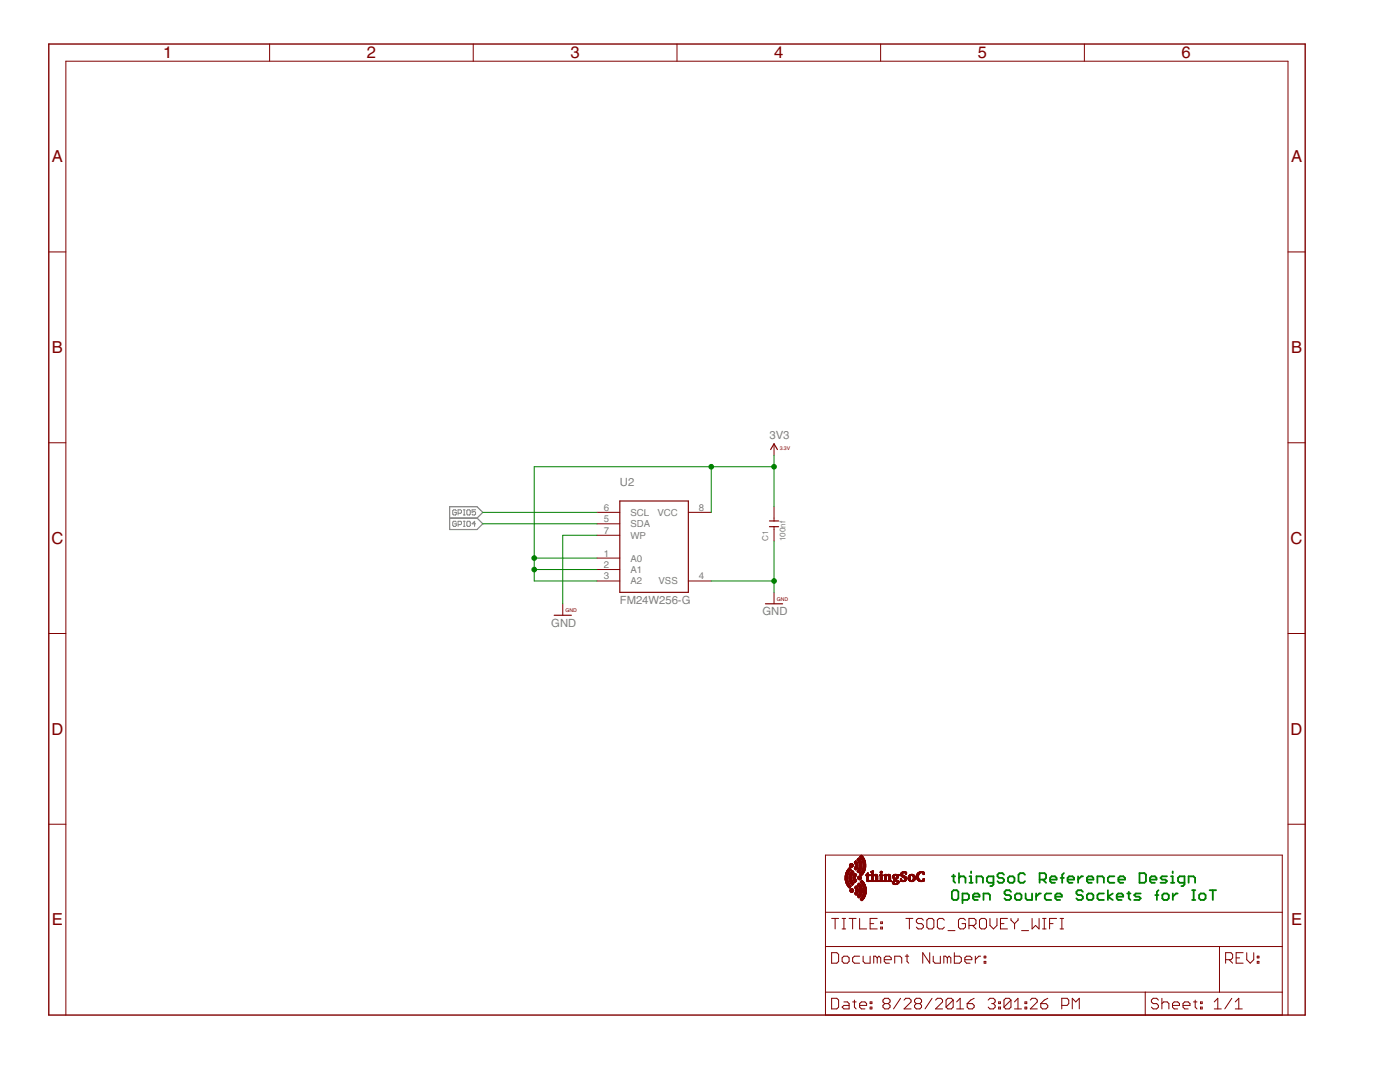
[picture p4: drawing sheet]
<svg xmlns="http://www.w3.org/2000/svg" width="279mm" height="216mm" viewBox="0 0 279 216" stroke-linecap="round" stroke-linejoin="round" font-family="sans-serif">
<defs><g id="words">
<g font-size="3.8" fill="#800000">
<text x="32.6" y="11.7">1</text>
<text x="73.2" y="11.7">2</text>
<text x="113.9" y="11.7">3</text>
<text x="154.5" y="11.7">4</text>
<text x="195.2" y="11.7">5</text>
<text x="235.8" y="11.7">6</text>
<text x="10.3" y="32.4">A</text>
<text x="257.7" y="32.4">A</text>
<text x="10.3" y="70.5">B</text>
<text x="257.7" y="70.5">B</text>
<text x="10.3" y="108.5">C</text>
<text x="257.6" y="108.5">C</text>
<text x="10.3" y="146.6">D</text>
<text x="257.6" y="146.6">D</text>
<text x="10.3" y="184.7">E</text>
<text x="257.7" y="184.7">E</text>
</g>
<g font-size="2.6" fill="#808080">
<text x="153.6" y="87.7">3V3</text>
<text x="123.7" y="97">U2</text>
<text x="110" y="125">GND</text>
<text x="123.7" y="120.5">FM24W256-G</text>
<text x="152.2" y="122.8">GND</text>
</g>
<g font-size="2.2" fill="#808080">
<text x="120.5" y="101.9">6</text>
<text x="139.5" y="101.9">8</text>
<text x="120.5" y="106.5">7</text>
<text x="120.5" y="104.2">5</text>
<text x="125.8" y="107.5">WP</text>
<text x="125.8" y="102.9">SCL</text>
<text x="125.8" y="105.2">SDA</text>
<text x="131.2" y="102.9">VCC</text>
<text x="120.5" y="111">1</text>
<text x="120.5" y="113.3">2</text>
<text x="125.8" y="112">A0</text>
<text x="120.5" y="115.6">3</text>
<text x="125.8" y="116.6">A2</text>
<text x="125.8" y="114.3">A1</text>
<text x="131.4" y="116.6">VSS</text>
<text x="139.5" y="115.6">4</text>
</g>
<g font-size="1.9" fill="#808080">
<text x="153.3" y="107.9" transform="rotate(-90 153.3 107.9)">C1</text>
<text x="156.8" y="107.9" transform="rotate(-90 156.8 107.9)">100nf</text>
</g>
<g font-size="1.2" fill="#800000">
<text x="155.6" y="89.7">3.3V</text>
<text x="155" y="119.9">GND</text>
<text x="112.9" y="122.2">GND</text>
</g>
</g></defs>
<path d="M89.7 101.1h5.5l1.2 1.1-1.2 1.2 1.2 1.1-1.2 1.2h-5.5zM89.7 103.4h5.5" fill="none" stroke="#808080" stroke-width=".23"/>
<g fill="none" stroke="#808080" stroke-width=".2">
<path d="M91.1 104.2l-.2-.2h-.3l-.2 .2v.7l.2 .1h.3l.2-.1v-.4h-.4M91.1 101.9l-.2-.2h-.3l-.2 .2v.7l.2 .2h.3l.2-.2v-.4h-.4M91.4 104.7h.5l.2-.2v-.3l-.2-.2h-.5v1M91.4 102.4h.5l.2-.2v-.3l-.2-.2h-.5v1.1M92.5 104h.3M92.5 105h.3M92.5 101.7h.3M92.5 102.8h.3M92.6 101.7v1.1M92.6 104v1M93.3 104h.4l.2 .2v.7l-.2 .1h-.4l-.1-.1v-.7zM93.3 101.7h.4l.2 .2v.7l-.2 .2h-.4l-.1-.2v-.7z"/>
<path d="M94.9 104.5h-.7l.5-.5v1M94.9 101.7h-.7v.5l.4-.1 .3 .1v.4l-.2 .2h-.3l-.2-.2"/>
</g>
<g fill="none" stroke="#800000" stroke-width=".2">
<path d="M53.8 8.8v3.4M94.4 8.8v3.4M135.1 8.8v3.4M175.7 8.8v3.4M216.4 8.8v3.4M9.7 50.3h3.4M257 50.3h3.5M9.7 88.3h3.4M154.5 88.6v2.2M257 88.3h3.5M119.1 115.9h4.6M119.1 106.8h4.6"/>
<path d="M119.1 102.2h4.6M119.1 104.5h4.6M119.1 111.4h4.6M119.1 113.6h4.6M137.4 115.9h4.5M137.4 102.2h4.5M154.5 101.1v2.8M154.5 105.1v2.8M154.5 118.2v2.3M9.7 126.4h3.4M112.3 120.5v2.3M257 126.4h3.5"/>
<path d="M9.7 164.5h3.4M164.7 170.6h91.2v31.9h-91.2zM257 164.5h3.5M164.7 188.9h91.2M164.7 198h91.2M164.7 182h91.2M166 190.1h1l.4 .3v1.4l-.4 .4h-1zM166 199.2h1l.4 .4v1.4l-.4 .3h-1zM166 183.3h1.4M166.7 183.3v2.1M168.1 191.1l.3-.3h.7l.4 .3v.7l-.4 .4h-.7l-.3-.4zM168.1 183.3h.7"/>
<path d="M168.1 185.4h.7M168.4 199.9h.7l.4 .4v1h-1.1l-.3-.3 .3-.4h1.1M168.4 183.3v2.1M169.5 183.3h1.4M170.2 199.9h.7M170.2 183.3v2.1M170.5 199.6v1.4l.4 .3M171.6 183.3v2.1h1.4M171.6 190.8h-1.1l-.3 .3v.7l.3 .4h1.1M172.3 190.8v1l.3 .4h1.1v-1.4M173.7 199.9h.3v.4h-.3zM173.7 184.3h.7"/>
<path d="M175.1 183.3h-1.4v2.1h1.4M175.1 191.1l-.4-.3h-.3v1.4M175.1 191.1l.3-.3 .4 .3v1.1M175.1 191.1v1.1M175.8 185h.3v.4h-.3zM175.8 184h.3v.3h-.3zM176.5 191.5h1.4v-.4l-.4-.3h-.7l-.3 .3v.7l.3 .4h.7M178.6 192.2v-1.4h1l.4 .3v1.1M179.7 199.2l-1.4 2.1M180.4 199.6l.4-.4h.7l.3 .4v.3l-1.4 1.4h1.4M180.7 190.8h.7M180.8 183.3h1.4"/>
<path d="M181 190.4v1.4l.4 .4M181.5 183.3v2.1M184.3 183.6l-.4-.3h-.7l-.3 .3v.4l.3 .3h.7l.4 .4v.3l-.4 .4h-.7l-.3-.4M185 183.6l.3-.3h.7l.4 .3v1.4l-.4 .4h-.7l-.3-.4zM185.5 190.1v2.1l-1.4-2.1v2.1M186 199.2l-1.4 2.1M186.2 190.8v1l.4 .4h1.1v-1.4M186.7 199.6l.4-.4h.7l.3 .4v.3l-1.4 1.4h1.4M188.5 183.6l-.4-.3h-.7l-.3 .3v1.4l.3 .4h.7l.4-.4M189.1 191.1l-.4-.3h-.3v1.4M189.1 191.1v1.1M189.1 191.1l.3-.3 .4 .3v1.1"/>
<path d="M189.2 185.7h1.4M190.2 199.6v1.4l-.3 .3h-.7l-.4-.3M190.2 199.6l-.3-.4h-.7l-.4 .4v1.4M190.2 199.6l-1.4 1.4M190.5 190.1v2.1h1l.4-.4v-.7l-.4-.3h-1M190.9 199.9l.7-.7v2.1M192.6 191.5h1.4v-.4l-.4-.3h-.7l-.3 .3v.7l.3 .4h.7M192.7 183.6l-.4-.3h-.7l-.3 .3v1.4l.3 .4h.7l.4-.4v-.7h-.7M193.4 184.7h1l.4-.4v-.7l-.4-.3h-1v2.1M194.1 184.7l.7 .7M194.4 199.2l-.7 .4-.7 .7M194.6 190.8v1.4"/>
<path d="M195.5 183.6l.3-.3h.7l.4 .3v1.4l-.4 .4h-.7l-.3-.4zM195.7 190.8h-.4l-.7 .7M196.4 191.8h.3v.4h-.3zM196.4 190.8h.3v.3h-.3zM197.2 199.6l.4-.4h.7l.3 .4v.3l-.3 .4M197.6 183.3v1.4l.7 .7 .7-.7v-1.4M199.3 199.9h.4v.4h-.4zM199.7 184.3h.7M201.1 183.3h-1.4v2.1h1.4M201.8 199.6v1.4l-.4 .3h-.7l-.3-.3M201.8 199.6l-.4-.4h-.7l-.3 .4v1.4M201.8 183.3v.3l.7 .7"/>
<path d="M201.8 199.6l-1.4 1.4M202.5 199.9l.7-.7v2.1M202.5 184.3v1.1M203.2 183.3v.3l-.7 .7M203.9 185.7h1.4M204.6 199.9h.3v.4h-.3zM205.6 199.6l.4-.4h.7l.3 .4v.3l-1.4 1.4h1.4M206 183.3v2.1l.7-.7 .7 .7v-2.1M208.1 183.3h.7M208.1 185.4h.7M208.4 183.3v2.1M209.1 199.2l-.7 .4-.7 .7"/>
<path d="M209.5 184.3h.7M210.9 183.3h-1.4v2.1M211.6 183.3h.7M211.6 185.4h.7M211.9 183.3v2.1M228.6 198v4.5M231.2 199.6l-.4-.4h-.7l-.3 .4v.3l.3 .4h.7l.4 .3v.4l-.4 .3h-.7l-.3-.3M231.9 199.2v2.1M238.2 199.9h.7M238.5 199.6v1.4l.4 .3M239.6 199.9h.3v.4h-.3zM242.3 199.9l.7-.7v2.1"/>
<path d="M243.4 188.9v9.1M244.6 191.5h1.1l.3-.4v-.7l-.3-.3h-1.1v2.1M245.3 191.5l.7 .7M245.8 199.2l-1.4 2.1M246.5 199.9l.7-.7v2.1M246.7 191.1h.7M248.1 190.1h-1.4v2.1h1.4M248.8 190.1v1.4l.7 .7 .7-.7v-1.4M250.9 191.8h.3v.4h-.3zM250.9 190.8h.3v.3h-.3zM13.1 202.5v-190.3h243.9v190.3M171.6 200.6h1.4v-.3l-.4-.4h-.7l-.3 .4v.7l.3 .3h.7"/>
<path d="M173.7 201h.3v.3h-.3zM176.6 200.3l-.4 .3v.4l.4 .3h.7l.3-.3v-.4l-.3-.3M176.6 200.3l-.4-.4v-.3l.4-.4h.7l.3 .4v.3l-.3 .4M176.6 200.3h.7M182.9 200.3l-.4 .3v.4l.4 .3h.7l.3-.3v-.4l-.3-.3M182.9 200.3l-.4-.4v-.3l.4-.4h.7l.3 .4v.3l-.3 .4M182.9 200.3h.7M190.9 201.3h1.4M193 200.3h1.1l.3 .3v.4l-.3 .3h-.7l-.4-.3zM197.9 200.3h.4M198.3 200.3l.3 .3v.4l-.3 .3h-.7l-.4-.3M199.3 201h.4v.3h-.4z"/>
<path d="M202.5 201.3h1.4M204.6 201h.3v.3h-.3zM207.7 200.3h1l.4 .3v.4l-.4 .3h-.7l-.3-.3zM211.9 200.6h1.1l.3-.3v-.7l-.3-.4h-1.1v2.1M214 201.3v-2.1l.7 .7 .7-.7v2.1M231.9 200.3l.3-.4h.7l.4 .4v1M234 200.6h1.4v-.3l-.4-.4h-.7l-.3 .4v.7l.3 .3h.7M236.1 200.6h1.4v-.3l-.4-.4h-.7l-.3 .4v.7l.3 .3h.7M239.6 201h.3v.3h-.3zM242.3 201.3h1.4M246.5 201.3h1.4"/>
</g>
<path d="M9.7 8.8h250.8v193.7h-250.8z" fill="none" stroke="#800000" stroke-width=".28"/>
<path d="M123.7 100h13.7v18.2h-13.7zM153.8 89.7l.7-1.1 .7 1.1M153.6 105.1h1.8M153.6 103.9h1.8M110.6 122.8h3.4M152.8 120.5h3.4" fill="none" stroke="#800000" stroke-width=".23"/>
<g fill="#800000" stroke="#800000" stroke-width=".2">
<path d="M171.9 179.7h.2z"/>
<path d="M171.9 179.6l.2 .1z"/>
<path d="M171.9 179.6h.2z"/>
<path d="M171.8 179.6h.4z"/>
<path d="M171.8 179.5l.4 .1z"/>
<path d="M171.8 179.5h.4z"/>
<path d="M171.7 179.5h.6z"/>
<path d="M171.7 179.4l.6 .1z"/>
<path d="M171.7 179.4h.6z"/>
<path d="M171.7 179.3l.7 .1z"/>
<path d="M171.7 179.3h.7z"/>
<path d="M171.8 179.3h.6z"/>
<path d="M171.8 179.2l.6 .1z"/>
<path d="M171.8 179.2h.7z"/>
<path d="M171.9 179.2h.6z"/>
<path d="M171.9 179.1l.6 .1z"/>
<path d="M171.4 179.1l.1 .1z"/>
<path d="M171.3 179.1h.2z"/>
<path d="M171.9 179.1h.6z"/>
<path d="M172 179.1h.6z"/>
<path d="M171.3 179l.3 .1z"/>
<path d="M172 179l.6 .1z"/>
<path d="M171.3 179h.3z"/>
<path d="M172 179h.6z"/>
<path d="M171.2 179h.4z"/>
<path d="M171.2 178.9l.4 .1z"/>
<path d="M172 178.9l.6 .1z"/>
<path d="M171.2 178.9l.5 .1z"/>
<path d="M171.2 178.9h.5z"/>
<path d="M172 178.9h.6z"/>
<path d="M172.1 178.9h.5z"/>
<path d="M171.1 178.9h.6z"/>
<path d="M171.1 178.8l.6 .1z"/>
<path d="M172.1 178.8l.5 .1z"/>
<path d="M172.1 178.8l.6 .1z"/>
<path d="M171.2 178.8h.5z"/>
<path d="M172.1 178.8h.6z"/>
<path d="M171.1 178.8h.7z"/>
<path d="M171.2 178.8h.6z"/>
<path d="M171.2 178.7l.6 .1z"/>
<path d="M172.1 178.7l.6 .1z"/>
<path d="M171.2 178.7h.6z"/>
<path d="M172.1 178.7h.6z"/>
<path d="M171.3 178.7h.5z"/>
<path d="M172.2 178.7h.5z"/>
<path d="M171.3 178.6l.5 .1z"/>
<path d="M172.2 178.6l.5 .1z"/>
<path d="M171.3 178.6h.5z"/>
<path d="M172.2 178.6h.5z"/>
<path d="M171.3 178.6h.6z"/>
<path d="M170.8 178.5l.1 .1z"/>
<path d="M171.3 178.5l.6 .1z"/>
<path d="M172.2 178.5l.6 .1z"/>
<path d="M171.4 178.5l.5 .1z"/>
<path d="M172.3 178.5l.5 .1z"/>
<path d="M170.8 178.5h.2z"/>
<path d="M171.3 178.5h.6z"/>
<path d="M172.3 178.5h.5z"/>
<path d="M170.7 178.5h.3z"/>
<path d="M171.4 178.5h.5z"/>
<path d="M170.7 178.4l.3 .1z"/>
<path d="M171.4 178.4l.5 .1z"/>
<path d="M172.3 178.4l.5 .1z"/>
<path d="M170.7 178.4h.3z"/>
<path d="M171.4 178.4h.5z"/>
<path d="M172.3 178.4h.5z"/>
<path d="M170.6 178.4h.5z"/>
<path d="M171.4 178.4h.6z"/>
<path d="M170.6 178.3l.5 .1z"/>
<path d="M171.4 178.3l.6 .1z"/>
<path d="M172.3 178.3l.5 .1z"/>
<path d="M170.6 178.3h.5z"/>
<path d="M171.5 178.3h.5z"/>
<path d="M172.3 178.3h.5z"/>
<path d="M170.6 178.2l.5 .1z"/>
<path d="M171.5 178.2l.5 .1z"/>
<path d="M172.3 178.2l.5 .1z"/>
<path d="M170.6 178.2l.6 .1z"/>
<path d="M170.6 178.2h.5z"/>
<path d="M171.5 178.2h.5z"/>
<path d="M172.3 178.2h.5z"/>
<path d="M170.6 178.2h.6z"/>
<path d="M170.6 178.1l.6 .1z"/>
<path d="M171.5 178.1l.5 .1z"/>
<path d="M172.4 178.1l.4 .1z"/>
<path d="M170.7 178.1h.5z"/>
<path d="M171.5 178.1h.5z"/>
<path d="M172.4 178.1h.5z"/>
<path d="M170.7 178l.5 .1z"/>
<path d="M171.6 178l.4 .1z"/>
<path d="M172.4 178l.5 .1z"/>
<path d="M169.9 178l.2 .1z"/>
<path d="M169.8 178h.3z"/>
<path d="M170.7 178h.5z"/>
<path d="M171.6 178h.4z"/>
<path d="M172.4 178h.5z"/>
<path d="M169.8 178h.4z"/>
<path d="M169.8 177.9l.4 .1z"/>
<path d="M170.8 177.9l.4 .1z"/>
<path d="M171.6 177.9l.4 .1z"/>
<path d="M172.4 177.9l.5 .1z"/>
<path d="M169.7 177.9l.5 .1z"/>
<path d="M171.6 177.9l.5 .1z"/>
<path d="M169.7 177.9h.6z"/>
<path d="M170.8 177.9h.4z"/>
<path d="M171.6 177.9h.5z"/>
<path d="M172.4 177.9h.5z"/>
<path d="M170.8 177.9h.5z"/>
<path d="M169.7 177.8l.6 .1z"/>
<path d="M170.8 177.8l.5 .1z"/>
<path d="M171.6 177.8l.5 .1z"/>
<path d="M172.4 177.8l.5 .1z"/>
<path d="M169.7 177.8h.6z"/>
<path d="M170.8 177.8h.5z"/>
<path d="M171.6 177.8h.5z"/>
<path d="M172.4 177.8h.5z"/>
<path d="M169.7 177.7l.6 .1z"/>
<path d="M170.8 177.7l.5 .1z"/>
<path d="M171.6 177.7l.5 .1z"/>
<path d="M172.4 177.7l.5 .1z"/>
<path d="M169.6 177.7l.7 .1z"/>
<path d="M169.6 177.7h.7z"/>
<path d="M170.8 177.7h.5z"/>
<path d="M171.6 177.7h.5z"/>
<path d="M172.4 177.7h.5z"/>
<path d="M169.6 177.7h.8z"/>
<path d="M169.7 177.7h.7z"/>
<path d="M169.6 177.6l.7 .1z"/>
<path d="M170.8 177.6l.5 .1z"/>
<path d="M171.6 177.6l.5 .1z"/>
<path d="M172.4 177.6l.5 .1z"/>
<path d="M169.7 177.6h.6z"/>
<path d="M170.8 177.6h.5z"/>
<path d="M171.6 177.6h.5z"/>
<path d="M172.4 177.6h.5z"/>
<path d="M169.7 177.5l.6 .1z"/>
<path d="M170.8 177.5l.5 .1z"/>
<path d="M171.6 177.5l.5 .1z"/>
<path d="M172.4 177.5l.5 .1z"/>
<path d="M169.7 177.5h.6z"/>
<path d="M170.8 177.5h.5z"/>
<path d="M171.6 177.5h.5z"/>
<path d="M172.4 177.5h.5z"/>
<path d="M170.8 177.5h.4z"/>
<path d="M169.7 177.4l.6 .1z"/>
<path d="M170.8 177.4l.4 .1z"/>
<path d="M171.6 177.4l.5 .1z"/>
<path d="M172.4 177.4l.5 .1z"/>
<path d="M169.7 177.4l.5 .1z"/>
<path d="M169.8 177.4h.4z"/>
<path d="M170.8 177.4h.4z"/>
<path d="M171.6 177.4h.5z"/>
<path d="M172.4 177.4h.5z"/>
<path d="M170.7 177.4h.5z"/>
<path d="M169.8 177.4h.3z"/>
<path d="M171.6 177.4h.4z"/>
<path d="M169.9 177.3l.2 .1z"/>
<path d="M170.7 177.3l.5 .1z"/>
<path d="M171.6 177.3l.4 .1z"/>
<path d="M172.4 177.3l.5 .1z"/>
<path d="M170.7 177.3h.5z"/>
<path d="M171.5 177.3h.5z"/>
<path d="M172.4 177.3h.5z"/>
<path d="M170.7 177.2l.5 .1z"/>
<path d="M171.5 177.2l.5 .1z"/>
<path d="M172.4 177.2l.4 .1z"/>
<path d="M170.6 177.2h.6z"/>
<path d="M171.5 177.2h.5z"/>
<path d="M172.4 177.2h.4z"/>
<path d="M170.7 177.2h.5z"/>
<path d="M172.3 177.2h.5z"/>
<path d="M170.6 177.1l.5 .1z"/>
<path d="M171.5 177.1l.5 .1z"/>
<path d="M172.3 177.1l.5 .1z"/>
<path d="M169.5 177.1l.1 .1z"/>
<path d="M170.6 177.1l.6 .1z"/>
<path d="M169.4 177.1h.2z"/>
<path d="M170.6 177.1h.5z"/>
<path d="M171.5 177.1h.5z"/>
<path d="M172.3 177.1h.5z"/>
<path d="M169.4 177.1h.3z"/>
<path d="M169.4 177l.3 .1z"/>
<path d="M170.6 177l.5 .1z"/>
<path d="M171.5 177l.5 .1z"/>
<path d="M172.3 177l.5 .1z"/>
<path d="M169.3 177l.4 .1z"/>
<path d="M171.4 177l.6 .1z"/>
<path d="M169.3 177h.4z"/>
<path d="M170.6 177h.5z"/>
<path d="M171.4 177h.6z"/>
<path d="M172.3 177h.5z"/>
<path d="M169.3 177h.5z"/>
<path d="M171.4 177h.5z"/>
<path d="M170.7 177h.3z"/>
<path d="M169.3 176.9l.5 .1z"/>
<path d="M170.7 176.9l.3 .1z"/>
<path d="M171.4 176.9l.5 .1z"/>
<path d="M172.3 176.9l.5 .1z"/>
<path d="M169.3 176.9h.5z"/>
<path d="M170.7 176.9h.3z"/>
<path d="M171.4 176.9h.5z"/>
<path d="M172.3 176.9h.5z"/>
<path d="M169.2 176.9h.6z"/>
<path d="M169.2 176.8l.6 .1z"/>
<path d="M170.8 176.8l.2 .1z"/>
<path d="M171.4 176.8l.5 .1z"/>
<path d="M172.3 176.8l.5 .1z"/>
<path d="M172.2 176.8l.5 .1z"/>
<path d="M169.2 176.8h.6z"/>
<path d="M170.8 176.8h.1z"/>
<path d="M171.4 176.8h.5z"/>
<path d="M172.2 176.8h.5z"/>
<path d="M171.3 176.8h.6z"/>
<path d="M169.1 176.7l.6 .1z"/>
<path d="M171.3 176.7l.6 .1z"/>
<path d="M172.2 176.7l.5 .1z"/>
<path d="M169.1 176.7l.7 .1z"/>
<path d="M171.3 176.7l.5 .1z"/>
<path d="M169.1 176.7h.6z"/>
<path d="M171.3 176.7h.5z"/>
<path d="M172.2 176.7h.5z"/>
<path d="M171.2 176.7h.6z"/>
<path d="M169.1 176.6l.5 .1z"/>
<path d="M171.2 176.6l.6 .1z"/>
<path d="M172.2 176.6l.5 .1z"/>
<path d="M169.1 176.6h.5z"/>
<path d="M171.2 176.6h.6z"/>
<path d="M172.1 176.6h.6z"/>
<path d="M170 176.6h.2z"/>
<path d="M171.1 176.6h.7z"/>
<path d="M169 176.6h.6z"/>
<path d="M171.2 176.6h.5z"/>
<path d="M169 176.5l.6 .1z"/>
<path d="M170 176.5l.2 .1z"/>
<path d="M171.1 176.5l.6 .1z"/>
<path d="M172.1 176.5l.6 .1z"/>
<path d="M172.1 176.5l.5 .1z"/>
<path d="M169 176.5h.5z"/>
<path d="M169.9 176.5h.3z"/>
<path d="M171.1 176.5h.6z"/>
<path d="M172.1 176.5h.5z"/>
<path d="M169.9 176.5h.4z"/>
<path d="M171.2 176.5h.5z"/>
<path d="M178.5 176.5h.3z"/>
<path d="M169 176.4l.5 .1z"/>
<path d="M169.9 176.4l.4 .1z"/>
<path d="M171.2 176.4l.5 .1z"/>
<path d="M172 176.4l.6 .1z"/>
<path d="M178.4 176.4l.5 .1z"/>
<path d="M178.3 176.4l.7 .1z"/>
<path d="M169 176.4h.5z"/>
<path d="M169.9 176.4h.4z"/>
<path d="M171.2 176.4h.4z"/>
<path d="M172 176.4h.6z"/>
<path d="M178.3 176.4h.8z"/>
<path d="M168.9 176.4h.6z"/>
<path d="M169.8 176.4h.5z"/>
<path d="M169.9 176.4h.5z"/>
<path d="M171.3 176.4h.3z"/>
<path d="M178.2 176.4h1z"/>
<path d="M168.9 176.3l.6 .1z"/>
<path d="M169.8 176.3l.6 .1z"/>
<path d="M171.3 176.3l.3 .1z"/>
<path d="M172 176.3l.5 .1z"/>
<path d="M178.2 176.3l1 .1z"/>
<path d="M168.9 176.3h.5z"/>
<path d="M169.8 176.3h.6z"/>
<path d="M171.3 176.3h.3z"/>
<path d="M172 176.3h.6z"/>
<path d="M178.2 176.3h.4z"/>
<path d="M178.9 176.3h.4z"/>
<path d="M171.3 176.3h.2z"/>
<path d="M172 176.3h.5z"/>
<path d="M171.9 176.3h.6z"/>
<path d="M178.1 176.3h.5z"/>
<path d="M179 176.3h.3z"/>
<path d="M168.9 176.2l.5 .1z"/>
<path d="M169.8 176.2l.6 .1z"/>
<path d="M171.4 176.2l.1 .1z"/>
<path d="M171.9 176.2l.6 .1z"/>
<path d="M178.1 176.2l.4 .1z"/>
<path d="M179 176.2l.3 .1z"/>
<path d="M169.8 176.2l.5 .1z"/>
<path d="M168.8 176.2h.6z"/>
<path d="M169.7 176.2h.6z"/>
<path d="M171.9 176.2h.6z"/>
<path d="M178.1 176.2h.4z"/>
<path d="M179 176.2h.4z"/>
<path d="M171.9 176.2h.5z"/>
<path d="M168.8 176.1l.6 .1z"/>
<path d="M169.7 176.1l.6 .1z"/>
<path d="M171.8 176.1l.6 .1z"/>
<path d="M178.1 176.1l.4 .1z"/>
<path d="M179 176.1l.4 .1z"/>
<path d="M168.8 176.1l.5 .1z"/>
<path d="M169.7 176.1l.5 .1z"/>
<path d="M179.1 176.1l.3 .1z"/>
<path d="M168.8 176.1h.5z"/>
<path d="M169.7 176.1h.5z"/>
<path d="M171.8 176.1h.6z"/>
<path d="M178.1 176.1h.3z"/>
<path d="M179.1 176.1h.3z"/>
<path d="M171.7 176.1h.7z"/>
<path d="M168.8 176l.5 .1z"/>
<path d="M169.7 176l.5 .1z"/>
<path d="M171.7 176l.7 .1z"/>
<path d="M178.1 176l.3 .1z"/>
<path d="M179.1 176l.3 .1z"/>
<path d="M168.8 176h.5z"/>
<path d="M169.7 176h.5z"/>
<path d="M170.6 176h.1z"/>
<path d="M171.7 176h.6z"/>
<path d="M178.1 176h.3z"/>
<path d="M179.1 176h.3z"/>
<path d="M169.6 176h.6z"/>
<path d="M178.1 176h.4z"/>
<path d="M179 176h.4z"/>
<path d="M170.5 176h.3z"/>
<path d="M168.8 175.9l.5 .1z"/>
<path d="M169.6 175.9l.5 .1z"/>
<path d="M170.5 175.9l.3 .1z"/>
<path d="M171.7 175.9l.6 .1z"/>
<path d="M178.1 175.9l.4 .1z"/>
<path d="M179 175.9l.4 .1z"/>
<path d="M169.6 175.9l.6 .1z"/>
<path d="M168.8 175.9h.5z"/>
<path d="M169.6 175.9h.5z"/>
<path d="M170.5 175.9h.3z"/>
<path d="M171.7 175.9h.6z"/>
<path d="M178.2 175.9h.3z"/>
<path d="M178.9 175.9h.5z"/>
<path d="M170.5 175.9h.4z"/>
<path d="M173.2 175.9h.2z"/>
<path d="M180.1 175.9h.3z"/>
<path d="M181.8 175.9h.3z"/>
<path d="M183.7 175.9h.3z"/>
<path d="M171.8 175.9h.4z"/>
<path d="M173.1 175.9h.4z"/>
<path d="M173.8 175.9h.7z"/>
<path d="M174.7 175.9h.6z"/>
<path d="M175.5 175.9h.7z"/>
<path d="M176.4 175.9h.7z"/>
<path d="M177.2 175.9h.7z"/>
<path d="M178.8 175.9h.6z"/>
<path d="M179.9 175.9h.6z"/>
<path d="M181.7 175.9h.5z"/>
<path d="M183.6 175.9h.6z"/>
<path d="M168.7 175.8l.5 .1z"/>
<path d="M169.6 175.8l.5 .1z"/>
<path d="M170.4 175.8l.5 .1z"/>
<path d="M171.8 175.8l.4 .1z"/>
<path d="M173.1 175.8l.5 .1z"/>
<path d="M173.8 175.8l.7 .1z"/>
<path d="M174.7 175.8l.6 .1z"/>
<path d="M175.5 175.8l.7 .1z"/>
<path d="M176.4 175.8l.7 .1z"/>
<path d="M177.2 175.8l.7 .1z"/>
<path d="M178.2 175.8l.3 .1z"/>
<path d="M178.6 175.8l.8 .1z"/>
<path d="M179.8 175.8l.8 .1z"/>
<path d="M181.6 175.8l.7 .1z"/>
<path d="M183.5 175.8l.8 .1z"/>
<path d="M170.5 175.8l.4 .1z"/>
<path d="M173 175.8l.7 .1z"/>
<path d="M178.3 175.8l1.1 .1z"/>
<path d="M179.7 175.8l.9 .1z"/>
<path d="M183.4 175.8l1 .1z"/>
<path d="M168.7 175.8h.5z"/>
<path d="M169.6 175.8h.5z"/>
<path d="M170.4 175.8h.5z"/>
<path d="M171.8 175.8h.4z"/>
<path d="M173 175.8h.7z"/>
<path d="M173.8 175.8h.7z"/>
<path d="M174.7 175.8h.6z"/>
<path d="M175.5 175.8h.7z"/>
<path d="M176.4 175.8h.7z"/>
<path d="M177.2 175.8h.7z"/>
<path d="M178.4 175.8h.9z"/>
<path d="M179.7 175.8h1z"/>
<path d="M181.6 175.8h.7z"/>
<path d="M183.4 175.8h1z"/>
<path d="M169.5 175.8h.6z"/>
<path d="M170.4 175.8h.6z"/>
<path d="M171.9 175.8h.2z"/>
<path d="M181.5 175.8h.9z"/>
<path d="M183.3 175.8h1.1z"/>
<path d="M168.7 175.7l.5 .1z"/>
<path d="M169.5 175.7l.6 .1z"/>
<path d="M170.4 175.7l.6 .1z"/>
<path d="M171.9 175.7l.2 .1z"/>
<path d="M173 175.7l.7 .1z"/>
<path d="M173.8 175.7l.7 .1z"/>
<path d="M174.7 175.7l.6 .1z"/>
<path d="M175.5 175.7l.7 .1z"/>
<path d="M176.4 175.7l.7 .1z"/>
<path d="M177.2 175.7l.7 .1z"/>
<path d="M178.4 175.7l.9 .1z"/>
<path d="M179.7 175.7l1.1 .1z"/>
<path d="M181.5 175.7l.9 .1z"/>
<path d="M183.3 175.7l1.1 .1z"/>
<path d="M168.7 175.7h.5z"/>
<path d="M169.5 175.7h.5z"/>
<path d="M170.4 175.7h.5z"/>
<path d="M171.9 175.7h.2z"/>
<path d="M173 175.7h.7z"/>
<path d="M173.9 175.7h.4z"/>
<path d="M174.8 175.7h.4z"/>
<path d="M175.7 175.7h.3z"/>
<path d="M176.5 175.7h.4z"/>
<path d="M177.4 175.7h.4z"/>
<path d="M178.4 175.7h.9z"/>
<path d="M179.7 175.7h1.1z"/>
<path d="M181.5 175.7h.4z"/>
<path d="M182 175.7h.4z"/>
<path d="M183.3 175.7h1.1z"/>
<path d="M174 175.7h.3z"/>
<path d="M176.6 175.7h.3z"/>
<path d="M177.4 175.7h.3z"/>
<path d="M178.4 175.7h.8z"/>
<path d="M179.7 175.7h.4z"/>
<path d="M180.3 175.7h.5z"/>
<path d="M181.4 175.7h.4z"/>
<path d="M182.1 175.7h.4z"/>
<path d="M183.3 175.7h.5z"/>
<path d="M184.1 175.7h.3z"/>
<path d="M173 175.7h.4z"/>
<path d="M179.7 175.7h.3z"/>
<path d="M180.4 175.7h.4z"/>
<path d="M183.2 175.7h.5z"/>
<path d="M168.7 175.6l.5 .1z"/>
<path d="M169.5 175.6l.5 .1z"/>
<path d="M170.3 175.6l.6 .1z"/>
<path d="M173 175.6l.4 .1z"/>
<path d="M174 175.6l.3 .1z"/>
<path d="M174.8 175.6l.4 .1z"/>
<path d="M175.7 175.6l.3 .1z"/>
<path d="M176.6 175.6l.3 .1z"/>
<path d="M177.4 175.6l.3 .1z"/>
<path d="M178.4 175.6l.7 .1z"/>
<path d="M179.7 175.6l.3 .1z"/>
<path d="M180.5 175.6l.3 .1z"/>
<path d="M181.4 175.6l.4 .1z"/>
<path d="M182.1 175.6l.4 .1z"/>
<path d="M183.2 175.6l.5 .1z"/>
<path d="M184.2 175.6l.2 .1z"/>
<path d="M173 175.6l.3 .1z"/>
<path d="M178.4 175.6l.6 .1z"/>
<path d="M180.5 175.6l.4 .1z"/>
<path d="M182.2 175.6l.3 .1z"/>
<path d="M183.2 175.6l.4 .1z"/>
<path d="M168.7 175.6h.5z"/>
<path d="M169.5 175.6h.5z"/>
<path d="M170.3 175.6h.6z"/>
<path d="M173 175.6h.3z"/>
<path d="M174 175.6h.3z"/>
<path d="M174.8 175.6h.4z"/>
<path d="M175.7 175.6h.3z"/>
<path d="M176.6 175.6h.3z"/>
<path d="M177.4 175.6h.3z"/>
<path d="M178.4 175.6h.5z"/>
<path d="M179.7 175.6h.3z"/>
<path d="M180.5 175.6h.4z"/>
<path d="M181.4 175.6h.3z"/>
<path d="M182.2 175.6h.4z"/>
<path d="M183.2 175.6h.4z"/>
<path d="M184.2 175.6h.2z"/>
<path d="M170.3 175.6h.5z"/>
<path d="M178.4 175.6h.3z"/>
<path d="M178.4 175.6h.2z"/>
<path d="M180.6 175.6h.3z"/>
<path d="M181.3 175.6h.4z"/>
<path d="M183.1 175.6h.4z"/>
<path d="M168.7 175.5l.5 .1z"/>
<path d="M169.5 175.5l.5 .1z"/>
<path d="M170.3 175.5l.5 .1z"/>
<path d="M173 175.5l.3 .1z"/>
<path d="M174 175.5l.3 .1z"/>
<path d="M174.8 175.5l.4 .1z"/>
<path d="M175.7 175.5l.3 .1z"/>
<path d="M176.6 175.5l.3 .1z"/>
<path d="M177.4 175.5l.3 .1z"/>
<path d="M178.4 175.5l.2 .1z"/>
<path d="M179.7 175.5l.3 .1z"/>
<path d="M180.6 175.5l.3 .1z"/>
<path d="M181.3 175.5l.4 .1z"/>
<path d="M182.2 175.5l.4 .1z"/>
<path d="M183.1 175.5l.4 .1z"/>
<path d="M184.2 175.5l.2 .1z"/>
<path d="M171.4 175.5l.3 .1z"/>
<path d="M168.7 175.5h.5z"/>
<path d="M169.5 175.5h.5z"/>
<path d="M170.3 175.5h.5z"/>
<path d="M171.4 175.5h.3z"/>
<path d="M173 175.5h.3z"/>
<path d="M174 175.5h.3z"/>
<path d="M174.8 175.5h.4z"/>
<path d="M175.7 175.5h.3z"/>
<path d="M176.6 175.5h.3z"/>
<path d="M177.4 175.5h.3z"/>
<path d="M178.4 175.5h.2z"/>
<path d="M179.7 175.5h.3z"/>
<path d="M180.6 175.5h.4z"/>
<path d="M181.3 175.5h.4z"/>
<path d="M182.2 175.5h.4z"/>
<path d="M183.1 175.5h.4z"/>
<path d="M184.2 175.5h.2z"/>
<path d="M183 175.5h.5z"/>
<path d="M168.7 175.4l.5 .1z"/>
<path d="M169.5 175.4l.5 .1z"/>
<path d="M170.3 175.4l.5 .1z"/>
<path d="M171.3 175.4l.5 .1z"/>
<path d="M173 175.4l.3 .1z"/>
<path d="M174 175.4l.3 .1z"/>
<path d="M174.8 175.4l.4 .1z"/>
<path d="M175.7 175.4l.3 .1z"/>
<path d="M176.6 175.4l.3 .1z"/>
<path d="M177.4 175.4l.3 .1z"/>
<path d="M178.4 175.4l.2 .1z"/>
<path d="M179.7 175.4l.3 .1z"/>
<path d="M180.6 175.4l.4 .1z"/>
<path d="M181.3 175.4l.4 .1z"/>
<path d="M182.2 175.4l.4 .1z"/>
<path d="M183 175.4l.5 .1z"/>
<path d="M184.2 175.4l.2 .1z"/>
<path d="M178.5 175.4l.1 .1z"/>
<path d="M179.7 175.4l.2 .1z"/>
<path d="M168.7 175.4h.4z"/>
<path d="M169.5 175.4h.5z"/>
<path d="M170.3 175.4h.5z"/>
<path d="M171.3 175.4h.5z"/>
<path d="M173 175.4h.3z"/>
<path d="M174 175.4h.3z"/>
<path d="M174.8 175.4h.4z"/>
<path d="M175.7 175.4h.3z"/>
<path d="M176.6 175.4h.3z"/>
<path d="M177.4 175.4h.3z"/>
<path d="M178.5 175.4h.1z"/>
<path d="M179.7 175.4h.2z"/>
<path d="M180.6 175.4h.4z"/>
<path d="M181.3 175.4h.4z"/>
<path d="M182.2 175.4h.4z"/>
<path d="M183 175.4h.4z"/>
<path d="M184.2 175.4h.2z"/>
<path d="M171.2 175.4h.6z"/>
<path d="M178.5 175.4h.4z"/>
<path d="M168.7 175.3l.4 .1z"/>
<path d="M169.5 175.3l.4 .1z"/>
<path d="M170.3 175.3l.5 .1z"/>
<path d="M171.2 175.3l.7 .1z"/>
<path d="M173 175.3l.3 .1z"/>
<path d="M174 175.3l.3 .1z"/>
<path d="M174.8 175.3l.4 .1z"/>
<path d="M175.7 175.3l.3 .1z"/>
<path d="M176.6 175.3l.3 .1z"/>
<path d="M177.4 175.3l.3 .1z"/>
<path d="M178.5 175.3l.4 .1z"/>
<path d="M179.7 175.3l.2 .1z"/>
<path d="M180.6 175.3l.4 .1z"/>
<path d="M181.3 175.3l.4 .1z"/>
<path d="M182.2 175.3l.4 .1z"/>
<path d="M183 175.3l.4 .1z"/>
<path d="M184.2 175.3l.2 .1z"/>
<path d="M178.4 175.3l.6 .1z"/>
<path d="M182.3 175.3l.3 .1z"/>
<path d="M168.7 175.3h.4z"/>
<path d="M169.5 175.3h.4z"/>
<path d="M170.3 175.3h.4z"/>
<path d="M171.2 175.3h.7z"/>
<path d="M173 175.3h.3z"/>
<path d="M174 175.3h.3z"/>
<path d="M174.8 175.3h.4z"/>
<path d="M175.7 175.3h.3z"/>
<path d="M176.6 175.3h.3z"/>
<path d="M177.4 175.3h.3z"/>
<path d="M178.4 175.3h.7z"/>
<path d="M179.7 175.3h.2z"/>
<path d="M180.6 175.3h.4z"/>
<path d="M181.3 175.3h.3z"/>
<path d="M182.3 175.3h.4z"/>
<path d="M182.9 175.3h.5z"/>
<path d="M184.2 175.3h.2z"/>
<path d="M178.3 175.3h.8z"/>
<path d="M180.5 175.3h.5z"/>
<path d="M183 175.3h.3z"/>
<path d="M168.7 175.2l.4 .1z"/>
<path d="M169.5 175.2l.4 .1z"/>
<path d="M170.3 175.2l.4 .1z"/>
<path d="M171.2 175.2l.7 .1z"/>
<path d="M173 175.2l.3 .1z"/>
<path d="M174 175.2l.3 .1z"/>
<path d="M174.8 175.2l.4 .1z"/>
<path d="M175.7 175.2l.3 .1z"/>
<path d="M176.6 175.2l.3 .1z"/>
<path d="M177.4 175.2l.3 .1z"/>
<path d="M178.3 175.2l.4 .1z"/>
<path d="M178.8 175.2l.4 .1z"/>
<path d="M180.5 175.2l.5 .1z"/>
<path d="M181.3 175.2l.3 .1z"/>
<path d="M182.3 175.2l.4 .1z"/>
<path d="M182.9 175.2l.4 .1z"/>
<path d="M178.2 175.2l.4 .1z"/>
<path d="M168.7 175.2h.4z"/>
<path d="M169.5 175.2h.4z"/>
<path d="M170.2 175.2h.5z"/>
<path d="M171.2 175.2h.7z"/>
<path d="M173 175.2h.3z"/>
<path d="M174 175.2h.3z"/>
<path d="M174.8 175.2h.4z"/>
<path d="M175.7 175.2h.3z"/>
<path d="M176.6 175.2h.3z"/>
<path d="M177.4 175.2h.3z"/>
<path d="M178.2 175.2h.4z"/>
<path d="M178.9 175.2h.3z"/>
<path d="M180.4 175.2h.6z"/>
<path d="M181.3 175.2h.3z"/>
<path d="M182.3 175.2h.4z"/>
<path d="M182.9 175.2h.4z"/>
<path d="M170.3 175.2h.4z"/>
<path d="M168.7 175.1l.4 .1z"/>
<path d="M169.5 175.1l.4 .1z"/>
<path d="M170.3 175.1l.4 .1z"/>
<path d="M171.2 175.1l.7 .1z"/>
<path d="M173 175.1l.3 .1z"/>
<path d="M174 175.1l.3 .1z"/>
<path d="M174.8 175.1l.4 .1z"/>
<path d="M175.7 175.1l.3 .1z"/>
<path d="M176.6 175.1l.3 .1z"/>
<path d="M177.4 175.1l.3 .1z"/>
<path d="M178.2 175.1l.4 .1z"/>
<path d="M178.9 175.1l.3 .1z"/>
<path d="M180.4 175.1l.6 .1z"/>
<path d="M181.3 175.1l.3 .1z"/>
<path d="M182.3 175.1l.4 .1z"/>
<path d="M182.9 175.1l.4 .1z"/>
<path d="M170.2 175.1l.5 .1z"/>
<path d="M180.4 175.1l.5 .1z"/>
<path d="M168.7 175.1h.4z"/>
<path d="M169.5 175.1h.4z"/>
<path d="M170.2 175.1h.5z"/>
<path d="M171.2 175.1h.7z"/>
<path d="M173 175.1h.3z"/>
<path d="M174 175.1h.3z"/>
<path d="M174.8 175.1h.4z"/>
<path d="M175.7 175.1h.3z"/>
<path d="M176.6 175.1h.3z"/>
<path d="M177.4 175.1h.3z"/>
<path d="M178.2 175.1h.3z"/>
<path d="M178.9 175.1h.4z"/>
<path d="M180.3 175.1h.6z"/>
<path d="M181.3 175.1h.3z"/>
<path d="M182.3 175.1h.4z"/>
<path d="M182.9 175.1h.4z"/>
<path d="M170.3 175.1h.4z"/>
<path d="M168.7 175l.4 .1z"/>
<path d="M169.5 175l.4 .1z"/>
<path d="M170.3 175l.4 .1z"/>
<path d="M171.2 175l.7 .1z"/>
<path d="M173 175l.3 .1z"/>
<path d="M174 175l.3 .1z"/>
<path d="M174.8 175l.4 .1z"/>
<path d="M175.7 175l.3 .1z"/>
<path d="M176.6 175l.3 .1z"/>
<path d="M177.4 175l.3 .1z"/>
<path d="M178.2 175l.3 .1z"/>
<path d="M178.9 175l.4 .1z"/>
<path d="M180.2 175l.7 .1z"/>
<path d="M181.3 175l.3 .1z"/>
<path d="M182.3 175l.4 .1z"/>
<path d="M182.9 175l.4 .1z"/>
<path d="M168.7 175h.4z"/>
<path d="M169.5 175h.4z"/>
<path d="M170.3 175h.4z"/>
<path d="M171.2 175h.7z"/>
<path d="M173 175h.3z"/>
<path d="M174 175h.3z"/>
<path d="M174.8 175h.4z"/>
<path d="M175.7 175h.3z"/>
<path d="M176.6 175h.3z"/>
<path d="M177.4 175h.3z"/>
<path d="M178.1 175h.4z"/>
<path d="M178.9 175h.4z"/>
<path d="M180.1 175h.7z"/>
<path d="M181.3 175h.4z"/>
<path d="M182.3 175h.3z"/>
<path d="M182.9 175h.4z"/>
<path d="M170.3 175h.5z"/>
<path d="M182.2 175h.4z"/>
<path d="M168.7 174.9l.4 .1z"/>
<path d="M169.5 174.9l.5 .1z"/>
<path d="M170.3 174.9l.5 .1z"/>
<path d="M171.2 174.9l.6 .1z"/>
<path d="M173 174.9l.3 .1z"/>
<path d="M174 174.9l.3 .1z"/>
<path d="M174.8 174.9l.4 .1z"/>
<path d="M175.7 174.9l.3 .1z"/>
<path d="M176.6 174.9l.3 .1z"/>
<path d="M177.4 174.9l.3 .1z"/>
<path d="M178.1 174.9l.4 .1z"/>
<path d="M178.9 174.9l.4 .1z"/>
<path d="M180 174.9l.8 .1z"/>
<path d="M181.3 174.9l.4 .1z"/>
<path d="M182.2 174.9l.4 .1z"/>
<path d="M182.9 174.9l.4 .1z"/>
<path d="M171.3 174.9l.5 .1z"/>
<path d="M168.7 174.9h.5z"/>
<path d="M169.5 174.9h.5z"/>
<path d="M170.3 174.9h.5z"/>
<path d="M171.3 174.9h.5z"/>
<path d="M173 174.9h.3z"/>
<path d="M174 174.9h.3z"/>
<path d="M174.8 174.9h.4z"/>
<path d="M175.7 174.9h.3z"/>
<path d="M176.6 174.9h.3z"/>
<path d="M177.4 174.9h.3z"/>
<path d="M178.1 174.9h.4z"/>
<path d="M178.9 174.9h.4z"/>
<path d="M180 174.9h.7z"/>
<path d="M181.3 174.9h.4z"/>
<path d="M182.2 174.9h.4z"/>
<path d="M182.9 174.9h.4z"/>
<path d="M179.9 174.9h.8z"/>
<path d="M168.7 174.8l.5 .1z"/>
<path d="M169.5 174.8l.5 .1z"/>
<path d="M170.3 174.8l.5 .1z"/>
<path d="M171.3 174.8l.4 .1z"/>
<path d="M173 174.8l.3 .1z"/>
<path d="M174 174.8l.3 .1z"/>
<path d="M174.8 174.8l.4 .1z"/>
<path d="M175.7 174.8l.3 .1z"/>
<path d="M176.6 174.8l.3 .1z"/>
<path d="M177.4 174.8l.3 .1z"/>
<path d="M178.1 174.8l.4 .1z"/>
<path d="M178.9 174.8l.4 .1z"/>
<path d="M179.9 174.8l.8 .1z"/>
<path d="M181.3 174.8l.4 .1z"/>
<path d="M182.2 174.8l.4 .1z"/>
<path d="M182.9 174.8l.4 .1z"/>
<path d="M171.4 174.8l.3 .1z"/>
<path d="M178.2 174.8l.3 .1z"/>
<path d="M179.9 174.8l.7 .1z"/>
<path d="M168.7 174.8h.5z"/>
<path d="M169.5 174.8h.5z"/>
<path d="M170.3 174.8h.5z"/>
<path d="M171.4 174.8h.2z"/>
<path d="M173 174.8h.3z"/>
<path d="M174 174.8h.3z"/>
<path d="M174.8 174.8h.4z"/>
<path d="M175.7 174.8h.3z"/>
<path d="M176.6 174.8h.3z"/>
<path d="M177.4 174.8h.3z"/>
<path d="M178.2 174.8h.3z"/>
<path d="M178.9 174.8h.4z"/>
<path d="M179.9 174.8h.7z"/>
<path d="M181.3 174.8h.4z"/>
<path d="M182.2 174.8h.4z"/>
<path d="M182.9 174.8h.4z"/>
<path d="M179.8 174.8h.7z"/>
<path d="M174.8 174.8h.3z"/>
<path d="M177.3 174.8h.4z"/>
<path d="M181.4 174.8h.3z"/>
<path d="M168.7 174.7l.5 .1z"/>
<path d="M169.5 174.7l.5 .1z"/>
<path d="M170.3 174.7l.5 .1z"/>
<path d="M173 174.7l.3 .1z"/>
<path d="M174 174.7l.4 .1z"/>
<path d="M174.7 174.7l.4 .1z"/>
<path d="M175.7 174.7l.3 .1z"/>
<path d="M176.6 174.7l.3 .1z"/>
<path d="M177.3 174.7l.4 .1z"/>
<path d="M178.2 174.7l.3 .1z"/>
<path d="M178.9 174.7l.4 .1z"/>
<path d="M179.8 174.7l.6 .1z"/>
<path d="M181.4 174.7l.3 .1z"/>
<path d="M182.2 174.7l.4 .1z"/>
<path d="M182.9 174.7l.4 .1z"/>
<path d="M174 174.7l.5 .1z"/>
<path d="M176.6 174.7l.4 .1z"/>
<path d="M177.2 174.7l.5 .1z"/>
<path d="M178.2 174.7l.4 .1z"/>
<path d="M178.9 174.7l.3 .1z"/>
<path d="M181.4 174.7l.4 .1z"/>
<path d="M182.2 174.7l.3 .1z"/>
<path d="M168.7 174.7h.5z"/>
<path d="M169.5 174.7h.5z"/>
<path d="M170.4 174.7h.5z"/>
<path d="M172.8 174.7h.9z"/>
<path d="M174 174.7h1.1z"/>
<path d="M175.5 174.7h.5z"/>
<path d="M176.4 174.7h1.3z"/>
<path d="M178.2 174.7h.4z"/>
<path d="M178.9 174.7h.6z"/>
<path d="M179.8 174.7h.5z"/>
<path d="M181.4 174.7h.4z"/>
<path d="M182.1 174.7h.4z"/>
<path d="M182.9 174.7h.4z"/>
<path d="M170.3 174.7h.6z"/>
<path d="M178.9 174.7h.7z"/>
<path d="M168.7 174.6l.5 .1z"/>
<path d="M169.5 174.6l.5 .1z"/>
<path d="M170.4 174.6l.5 .1z"/>
<path d="M171.8 174.6l.2 .1z"/>
<path d="M172.8 174.6l.9 .1z"/>
<path d="M174 174.6l1.1 .1z"/>
<path d="M175.5 174.6l.5 .1z"/>
<path d="M176.4 174.6l1.3 .1z"/>
<path d="M178.2 174.6l.4 .1z"/>
<path d="M178.9 174.6l.6 .1z"/>
<path d="M179.8 174.6l.5 .1z"/>
<path d="M181.4 174.6l.4 .1z"/>
<path d="M182.1 174.6l.4 .1z"/>
<path d="M182.9 174.6l.4 .1z"/>
<path d="M178.8 174.6l.7 .1z"/>
<path d="M179.8 174.6l.4 .1z"/>
<path d="M181.5 174.6l.4 .1z"/>
<path d="M182 174.6l.4 .1z"/>
<path d="M168.7 174.6h.5z"/>
<path d="M169.5 174.6h.5z"/>
<path d="M170.4 174.6h.5z"/>
<path d="M171.8 174.6h.2z"/>
<path d="M172.8 174.6h.9z"/>
<path d="M174 174.6h.3z"/>
<path d="M174.4 174.6h.7z"/>
<path d="M175.5 174.6h.5z"/>
<path d="M176.4 174.6h.5z"/>
<path d="M177 174.6h.7z"/>
<path d="M178.3 174.6h.4z"/>
<path d="M178.8 174.6h.7z"/>
<path d="M179.8 174.6h.4z"/>
<path d="M181.5 174.6h.9z"/>
<path d="M182.9 174.6h.4z"/>
<path d="M169.5 174.6h.6z"/>
<path d="M170.4 174.6h.6z"/>
<path d="M175.6 174.6h.4z"/>
<path d="M178.3 174.6h1.3z"/>
<path d="M179.7 174.6h.5z"/>
<path d="M168.7 174.5l.5 .1z"/>
<path d="M169.5 174.5l.6 .1z"/>
<path d="M170.4 174.5l.6 .1z"/>
<path d="M171.7 174.5l.4 .1z"/>
<path d="M172.9 174.5l.8 .1z"/>
<path d="M174 174.5l.3 .1z"/>
<path d="M174.5 174.5l.5 .1z"/>
<path d="M175.6 174.5l.4 .1z"/>
<path d="M176.5 174.5l.4 .1z"/>
<path d="M177 174.5l.6 .1z"/>
<path d="M178.4 174.5l1.1 .1z"/>
<path d="M179.7 174.5l.5 .1z"/>
<path d="M181.6 174.5l.8 .1z"/>
<path d="M183 174.5l.3 .1z"/>
<path d="M169.6 174.5l.5 .1z"/>
<path d="M170.4 174.5l.5 .1z"/>
<path d="M172.9 174.5l.4 .1z"/>
<path d="M175.7 174.5l.3 .1z"/>
<path d="M177.1 174.5l.5 .1z"/>
<path d="M178.4 174.5l.7 .1z"/>
<path d="M181.6 174.5l.7 .1z"/>
<path d="M182.9 174.5l.5 .1z"/>
<path d="M168.7 174.5h.5z"/>
<path d="M169.6 174.5h.5z"/>
<path d="M170.4 174.5h.5z"/>
<path d="M171.7 174.5h.4z"/>
<path d="M172.9 174.5h.4z"/>
<path d="M174 174.5h.3z"/>
<path d="M174.5 174.5h.5z"/>
<path d="M175.8 174.5h.2z"/>
<path d="M176.6 174.5h.3z"/>
<path d="M177.1 174.5h.5z"/>
<path d="M178.4 174.5h.6z"/>
<path d="M179.7 174.5h.4z"/>
<path d="M181.7 174.5h.6z"/>
<path d="M182.9 174.5h.5z"/>
<path d="M170.5 174.5h.4z"/>
<path d="M173 174.5h.3z"/>
<path d="M174.6 174.5h.4z"/>
<path d="M175.9 174.5h.1z"/>
<path d="M176.7 174.5h.2z"/>
<path d="M177.2 174.5h.3z"/>
<path d="M178.5 174.5h.5z"/>
<path d="M180.7 174.5h.2z"/>
<path d="M181.7 174.5h.5z"/>
<path d="M183 174.5h.4z"/>
<path d="M184.2 174.5h.2z"/>
<path d="M171.6 174.5h.5z"/>
<path d="M174.7 174.5h.2z"/>
<path d="M178.6 174.5h.3z"/>
<path d="M181.8 174.5h.3z"/>
<path d="M168.8 174.4l.5 .1z"/>
<path d="M169.6 174.4l.5 .1z"/>
<path d="M170.5 174.4l.4 .1z"/>
<path d="M171.6 174.4l.6 .1z"/>
<path d="M173 174.4l.3 .1z"/>
<path d="M174 174.4l.3 .1z"/>
<path d="M179.7 174.4l.4 .1z"/>
<path d="M180.7 174.4l.2 .1z"/>
<path d="M183 174.4l.4 .1z"/>
<path d="M184.2 174.4l.2 .1z"/>
<path d="M168.8 174.4h.5z"/>
<path d="M169.6 174.4h.6z"/>
<path d="M170.5 174.4h.3z"/>
<path d="M171.6 174.4h.6z"/>
<path d="M173 174.4h.3z"/>
<path d="M174 174.4h.3z"/>
<path d="M179.7 174.4h.4z"/>
<path d="M180.7 174.4h.2z"/>
<path d="M183 174.4h.4z"/>
<path d="M184.2 174.4h.2z"/>
<path d="M169.6 174.4h.5z"/>
<path d="M179.8 174.4h.3z"/>
<path d="M183 174.4h.5z"/>
<path d="M168.8 174.3l.5 .1z"/>
<path d="M169.6 174.3l.6 .1z"/>
<path d="M170.5 174.3l.3 .1z"/>
<path d="M171.6 174.3l.6 .1z"/>
<path d="M173 174.3l.3 .1z"/>
<path d="M174 174.3l.3 .1z"/>
<path d="M179.8 174.3l.3 .1z"/>
<path d="M180.7 174.3l.2 .1z"/>
<path d="M183 174.3l.5 .1z"/>
<path d="M184.2 174.3l.2 .1z"/>
<path d="M170.6 174.3l.2 .1z"/>
<path d="M171.6 174.3l.7 .1z"/>
<path d="M168.8 174.3h.5z"/>
<path d="M169.7 174.3h.5z"/>
<path d="M170.6 174.3h.2z"/>
<path d="M171.6 174.3h.7z"/>
<path d="M173.1 174.3h.2z"/>
<path d="M174 174.3h.3z"/>
<path d="M179.8 174.3h.3z"/>
<path d="M180.7 174.3h.2z"/>
<path d="M183.1 174.3h.4z"/>
<path d="M184.2 174.3h.2z"/>
<path d="M170.6 174.3h.1z"/>
<path d="M171.7 174.3h.6z"/>
<path d="M168.8 174.2l.5 .1z"/>
<path d="M169.7 174.2l.5 .1z"/>
<path d="M171.7 174.2l.6 .1z"/>
<path d="M173.1 174.2l.2 .1z"/>
<path d="M174 174.2l.3 .1z"/>
<path d="M179.8 174.2l.3 .1z"/>
<path d="M180.7 174.2l.2 .1z"/>
<path d="M183.1 174.2l.4 .1z"/>
<path d="M184.2 174.2l.2 .1z"/>
<path d="M175.8 174.2l.1 .1z"/>
<path d="M183.1 174.2l.5 .1z"/>
<path d="M168.8 174.2h.5z"/>
<path d="M169.7 174.2h.5z"/>
<path d="M171.7 174.2h.6z"/>
<path d="M173.1 174.2h.2z"/>
<path d="M174 174.2h.3z"/>
<path d="M175.8 174.2h.2z"/>
<path d="M179.8 174.2h.4z"/>
<path d="M180.7 174.2h.2z"/>
<path d="M183.2 174.2h.4z"/>
<path d="M184.2 174.2h.2z"/>
<path d="M175.7 174.2h.3z"/>
<path d="M168.8 174.2h.6z"/>
<path d="M169.7 174.2h.6z"/>
<path d="M171.8 174.2h.6z"/>
<path d="M179.9 174.2h.3z"/>
<path d="M180.6 174.2h.3z"/>
<path d="M183.2 174.2h.5z"/>
<path d="M168.8 174.1l.6 .1z"/>
<path d="M169.7 174.1l.6 .1z"/>
<path d="M171.8 174.1l.5 .1z"/>
<path d="M174 174.1l.3 .1z"/>
<path d="M175.7 174.1l.4 .1z"/>
<path d="M179.9 174.1l.4 .1z"/>
<path d="M180.6 174.1l.3 .1z"/>
<path d="M183.2 174.1l.5 .1z"/>
<path d="M184.1 174.1l.3 .1z"/>
<path d="M171.8 174.1l.6 .1z"/>
<path d="M183.3 174.1l.5 .1z"/>
<path d="M184 174.1l.4 .1z"/>
<path d="M168.9 174.1h.5z"/>
<path d="M169.8 174.1h.5z"/>
<path d="M171.8 174.1h.6z"/>
<path d="M174 174.1h.3z"/>
<path d="M175.7 174.1h.4z"/>
<path d="M179.9 174.1h1z"/>
<path d="M183.3 174.1h1.1z"/>
<path d="M169.8 174.1h.6z"/>
<path d="M171.3 174.1h.1z"/>
<path d="M171.9 174.1h.5z"/>
<path d="M180 174.1h.9z"/>
<path d="M183.4 174.1h1z"/>
<path d="M168.9 174l.5 .1z"/>
<path d="M169.8 174l.6 .1z"/>
<path d="M171.3 174l.2 .1z"/>
<path d="M171.9 174l.5 .1z"/>
<path d="M174 174l.3 .1z"/>
<path d="M175.7 174l.4 .1z"/>
<path d="M180 174l.9 .1z"/>
<path d="M183.4 174l1 .1z"/>
<path d="M171.2 174l.3 .1z"/>
<path d="M173.8 174l.5 .1z"/>
<path d="M180 174l.8 .1z"/>
<path d="M183.5 174l.9 .1z"/>
<path d="M168.9 174h.6z"/>
<path d="M169.8 174h.6z"/>
<path d="M171.2 174h.3z"/>
<path d="M171.9 174h.5z"/>
<path d="M173.8 174h.5z"/>
<path d="M175.7 174h.4z"/>
<path d="M180.1 174h.7z"/>
<path d="M183.5 174h.8z"/>
<path d="M168.9 173.9l.6 .1z"/>
<path d="M169.8 173.9l.6 .1z"/>
<path d="M171.2 173.9l.4 .1z"/>
<path d="M171.9 173.9l.6 .1z"/>
<path d="M173.8 173.9l.5 .1z"/>
<path d="M175.7 173.9l.4 .1z"/>
<path d="M180.1 173.9l.6 .1z"/>
<path d="M183.6 173.9l.6 .1z"/>
<path d="M169.9 173.9l.5 .1z"/>
<path d="M171.2 173.9l.3 .1z"/>
<path d="M180.2 173.9l.4 .1z"/>
<path d="M183.7 173.9l.3 .1z"/>
<path d="M169 173.9h.5z"/>
<path d="M169.9 173.9h.4z"/>
<path d="M171.1 173.9h.5z"/>
<path d="M171.9 173.9h.6z"/>
<path d="M173.8 173.9h.5z"/>
<path d="M175.7 173.9h.3z"/>
<path d="M172 173.9h.5z"/>
<path d="M173.9 173.9h.4z"/>
<path d="M175.8 173.9h.2z"/>
<path d="M169 173.8l.5 .1z"/>
<path d="M169.9 173.8l.4 .1z"/>
<path d="M171 173.8l.6 .1z"/>
<path d="M172 173.8l.5 .1z"/>
<path d="M173.9 173.8l.4 .1z"/>
<path d="M175.8 173.8l.1 .1z"/>
<path d="M171.1 173.8l.5 .1z"/>
<path d="M172 173.8l.6 .1z"/>
<path d="M174 173.8l.3 .1z"/>
<path d="M169 173.8h.6z"/>
<path d="M170 173.8h.2z"/>
<path d="M171.1 173.8h.6z"/>
<path d="M172 173.8h.6z"/>
<path d="M174.1 173.8h.2z"/>
<path d="M174.2 173.8h.1z"/>
<path d="M169 173.7l.6 .1z"/>
<path d="M170 173.7l.2 .1z"/>
<path d="M171.1 173.7l.6 .1z"/>
<path d="M172 173.7l.6 .1z"/>
<path d="M169.1 173.7l.5 .1z"/>
<path d="M172.1 173.7l.5 .1z"/>
<path d="M169.1 173.7h.5z"/>
<path d="M171.2 173.7h.5z"/>
<path d="M172.1 173.7h.5z"/>
<path d="M169.1 173.7h.6z"/>
<path d="M169.1 173.6l.6 .1z"/>
<path d="M171.2 173.6l.5 .1z"/>
<path d="M172.1 173.6l.5 .1z"/>
<path d="M169.1 173.6h.7z"/>
<path d="M171.2 173.6h.6z"/>
<path d="M172.1 173.6h.5z"/>
<path d="M169.1 173.6h.6z"/>
<path d="M169.2 173.5l.6 .1z"/>
<path d="M171.2 173.5l.6 .1z"/>
<path d="M172.1 173.5l.6 .1z"/>
<path d="M170.7 173.5l.2 .1z"/>
<path d="M171.3 173.5l.5 .1z"/>
<path d="M169.2 173.5h.6z"/>
<path d="M170.7 173.5h.2z"/>
<path d="M171.3 173.5h.5z"/>
<path d="M172.1 173.5h.6z"/>
<path d="M172.2 173.5h.5z"/>
<path d="M169.2 173.4l.6 .1z"/>
<path d="M170.7 173.4l.2 .1z"/>
<path d="M171.3 173.4l.5 .1z"/>
<path d="M172.2 173.4l.5 .1z"/>
<path d="M169.3 173.4l.5 .1z"/>
<path d="M170.6 173.4l.4 .1z"/>
<path d="M171.3 173.4l.6 .1z"/>
<path d="M169.3 173.4h.5z"/>
<path d="M170.6 173.4h.4z"/>
<path d="M171.3 173.4h.6z"/>
<path d="M172.2 173.4h.5z"/>
<path d="M169.3 173.3l.5 .1z"/>
<path d="M170.6 173.3l.4 .1z"/>
<path d="M171.4 173.3l.5 .1z"/>
<path d="M172.2 173.3l.5 .1z"/>
<path d="M170.5 173.3l.5 .1z"/>
<path d="M169.4 173.3h.3z"/>
<path d="M170.5 173.3h.5z"/>
<path d="M171.4 173.3h.5z"/>
<path d="M172.2 173.3h.5z"/>
<path d="M169.4 173.2l.3 .1z"/>
<path d="M170.5 173.2l.5 .1z"/>
<path d="M171.4 173.2l.5 .1z"/>
<path d="M172.2 173.2l.5 .1z"/>
<path d="M169.4 173.2h.3z"/>
<path d="M170.5 173.2h.6z"/>
<path d="M171.4 173.2h.5z"/>
<path d="M172.2 173.2h.5z"/>
<path d="M169.5 173.2h.1z"/>
<path d="M170.6 173.2h.5z"/>
<path d="M170.6 173.1l.5 .1z"/>
<path d="M171.4 173.1l.5 .1z"/>
<path d="M172.2 173.1l.5 .1z"/>
<path d="M171.4 173.1l.6 .1z"/>
<path d="M172.3 173.1l.4 .1z"/>
<path d="M170.6 173.1h.5z"/>
<path d="M171.5 173.1h.4z"/>
<path d="M172.3 173.1h.4z"/>
<path d="M170.6 173l.5 .1z"/>
<path d="M171.5 173l.4 .1z"/>
<path d="M172.3 173l.4 .1z"/>
<path d="M172.3 173l.5 .1z"/>
<path d="M169.8 173h.2z"/>
<path d="M170.6 173h.6z"/>
<path d="M171.5 173h.5z"/>
<path d="M172.3 173h.5z"/>
<path d="M169.8 173h.3z"/>
<path d="M169.7 173h.4z"/>
<path d="M170.7 173h.5z"/>
<path d="M169.7 172.9l.4 .1z"/>
<path d="M170.7 172.9l.5 .1z"/>
<path d="M171.5 172.9l.5 .1z"/>
<path d="M172.3 172.9l.5 .1z"/>
<path d="M169.7 172.9l.5 .1z"/>
<path d="M169.6 172.9h.6z"/>
<path d="M170.7 172.9h.5z"/>
<path d="M171.5 172.9h.5z"/>
<path d="M172.3 172.9h.5z"/>
<path d="M169.6 172.8l.6 .1z"/>
<path d="M170.7 172.8l.5 .1z"/>
<path d="M171.5 172.8l.5 .1z"/>
<path d="M172.3 172.8l.5 .1z"/>
<path d="M169.6 172.8h.6z"/>
<path d="M170.7 172.8h.5z"/>
<path d="M171.5 172.8h.5z"/>
<path d="M172.3 172.8h.5z"/>
<path d="M169.6 172.8h.7z"/>
<path d="M169.5 172.7l.8 .1z"/>
<path d="M170.7 172.7l.5 .1z"/>
<path d="M171.5 172.7l.5 .1z"/>
<path d="M172.3 172.7l.5 .1z"/>
<path d="M169.5 172.7h.8z"/>
<path d="M170.7 172.7h.5z"/>
<path d="M171.5 172.7h.5z"/>
<path d="M172.3 172.7h.5z"/>
<path d="M169.6 172.6l.7 .1z"/>
<path d="M170.7 172.6l.5 .1z"/>
<path d="M171.5 172.6l.5 .1z"/>
<path d="M172.3 172.6l.5 .1z"/>
<path d="M169.5 172.6h.8z"/>
<path d="M170.7 172.6h.5z"/>
<path d="M171.5 172.6h.5z"/>
<path d="M172.3 172.6h.5z"/>
<path d="M169.6 172.6h.7z"/>
<path d="M169.6 172.5l.7 .1z"/>
<path d="M170.7 172.5l.5 .1z"/>
<path d="M171.5 172.5l.5 .1z"/>
<path d="M172.3 172.5l.5 .1z"/>
<path d="M169.6 172.5l.6 .1z"/>
<path d="M169.6 172.5h.6z"/>
<path d="M170.7 172.5h.5z"/>
<path d="M171.5 172.5h.5z"/>
<path d="M172.3 172.5h.5z"/>
<path d="M169.6 172.4l.6 .1z"/>
<path d="M170.7 172.4l.5 .1z"/>
<path d="M171.5 172.4l.5 .1z"/>
<path d="M172.3 172.4l.5 .1z"/>
<path d="M169.7 172.4h.5z"/>
<path d="M170.7 172.4h.5z"/>
<path d="M171.5 172.4h.5z"/>
<path d="M172.3 172.4h.5z"/>
<path d="M169.7 172.4h.4z"/>
<path d="M172.3 172.4h.4z"/>
<path d="M169.8 172.3l.3 .1z"/>
<path d="M170.6 172.3l.6 .1z"/>
<path d="M171.5 172.3l.5 .1z"/>
<path d="M172.3 172.3l.4 .1z"/>
<path d="M169.8 172.3l.2 .1z"/>
<path d="M170.6 172.3h.5z"/>
<path d="M171.5 172.3h.5z"/>
<path d="M172.3 172.3h.4z"/>
<path d="M171.5 172.3h.4z"/>
<path d="M170.6 172.2l.5 .1z"/>
<path d="M171.5 172.2l.4 .1z"/>
<path d="M172.3 172.2l.4 .1z"/>
<path d="M171.4 172.2l.6 .1z"/>
<path d="M172.2 172.2l.5 .1z"/>
<path d="M170.6 172.2h.5z"/>
<path d="M171.4 172.2h.5z"/>
<path d="M172.2 172.2h.5z"/>
<path d="M170.6 172.1l.5 .1z"/>
<path d="M171.4 172.1l.5 .1z"/>
<path d="M172.2 172.1l.5 .1z"/>
<path d="M170.5 172.1l.6 .1z"/>
<path d="M170.5 172.1h.6z"/>
<path d="M171.4 172.1h.5z"/>
<path d="M172.2 172.1h.5z"/>
<path d="M170.5 172.1h.5z"/>
<path d="M170.5 172l.5 .1z"/>
<path d="M171.4 172l.5 .1z"/>
<path d="M172.2 172l.5 .1z"/>
<path d="M170.5 172h.5z"/>
<path d="M171.4 172h.5z"/>
<path d="M172.2 172h.5z"/>
<path d="M170.6 172h.4z"/>
<path d="M171.3 172h.6z"/>
<path d="M170.6 171.9l.4 .1z"/>
<path d="M171.3 171.9l.6 .1z"/>
<path d="M172.2 171.9l.5 .1z"/>
<path d="M170.7 171.9h.2z"/>
<path d="M171.3 171.9h.5z"/>
<path d="M172.2 171.9h.5z"/>
<path d="M170.7 171.8l.2 .1z"/>
<path d="M171.3 171.8l.5 .1z"/>
<path d="M172.1 171.8l.6 .1z"/>
<path d="M170.7 171.8h.2z"/>
<path d="M171.3 171.8h.5z"/>
<path d="M172.1 171.8h.5z"/>
<path d="M171.2 171.8h.6z"/>
<path d="M171.2 171.7l.6 .1z"/>
<path d="M172.1 171.7l.5 .1z"/>
<path d="M171.2 171.7h.5z"/>
<path d="M172.1 171.7h.5z"/>
<path d="M171.2 171.6l.5 .1z"/>
<path d="M172.1 171.6l.5 .1z"/>
<path d="M171.1 171.6l.6 .1z"/>
<path d="M172 171.6l.6 .1z"/>
<path d="M171.1 171.6h.6z"/>
<path d="M172 171.6h.6z"/>
<path d="M171.1 171.5l.6 .1z"/>
<path d="M172 171.5l.6 .1z"/>
<path d="M171.1 171.5h.5z"/>
<path d="M172 171.5h.5z"/>
<path d="M171 171.5h.6z"/>
<path d="M171.1 171.4l.5 .1z"/>
<path d="M172 171.4l.5 .1z"/>
<path d="M171.9 171.4l.6 .1z"/>
<path d="M171.1 171.4h.5z"/>
<path d="M171.9 171.4h.6z"/>
<path d="M171.2 171.4h.4z"/>
<path d="M171.2 171.3l.3 .1z"/>
<path d="M171.9 171.3l.5 .1z"/>
<path d="M171.3 171.3h.2z"/>
<path d="M171.9 171.3h.5z"/>
<path d="M171.3 171.3h.1z"/>
<path d="M171.8 171.3h.6z"/>
<path d="M171.3 171.2l.1 .1z"/>
<path d="M171.8 171.2l.6 .1z"/>
<path d="M171.8 171.2h.6z"/>
<path d="M171.7 171.2h.7z"/>
<path d="M171.7 171.1l.6 .1z"/>
<path d="M171.7 171.1h.6z"/>
<path d="M171.7 171l.6 .1z"/>
<path d="M171.6 171l.7 .1z"/>
<path d="M171.6 171h.6z"/>
<path d="M171.6 170.9l.6 .1z"/>
<path d="M171.6 170.9h.6z"/>
<path d="M171.6 170.9h.5z"/>
<path d="M171.7 170.8l.4 .1z"/>
<path d="M171.7 170.8h.4z"/>
<path d="M171.8 170.8h.2z"/>
<path d="M171.8 170.7l.2 .1z"/>
<path d="M171.8 170.7h.2z"/>
</g>
<g fill="none" stroke="#008000" stroke-width=".36">
<path d="M190 174.9h.6M190 177.9l.3-.3h.6l.4 .3v1.4l-.4 .3h-.6l-.3-.3zM190.3 174.5v1.3l.3 .3M191.4 175.2l.3-.3h.6l.4 .3v.9M191.4 174.2v1.9M192.1 179.6h.9l.4-.3v-.7l-.4-.3h-.9v1.9M193.5 174.9h.3v1.2M193.5 176.1h.6M193.8 173.9v.3M194.2 178.9h1.3v-.3l-.3-.3h-.7l-.3 .3v.7l.3 .3h.7M194.9 176.1v-1.2h1l.3 .3v.9M196.3 179.6v-1.3h1l.3 .3v1"/>
<path d="M198.3 176.1h-1l-.3-.3v-.6l.3-.3h1v1.6l-.3 .3h-.4M200.4 174.5l-.4-.3h-.6l-.3 .3v.4l.3 .3h.6l.4 .3v.3l-.4 .3h-.6l-.3-.3M201.2 175.2l.3-.3h.6l.4 .3v.6l-.4 .3h-.6l-.3-.3zM201.8 177.9l-.4-.3h-.6l-.3 .3v.4l.3 .3h.6l.4 .3v.4l-.4 .3h-.6l-.3-.3M202.6 178.6l.3-.3h.6l.4 .3v.7l-.4 .3h-.6l-.3-.3zM204.6 174.5l-.4-.3h-.6l-.3 .3v1.3l.3 .3h.6l.4-.3M204.7 178.3v1l.3 .3h1v-1.3M206.8 178.3v1.3M207.5 175.5h.9l.4-.3v-.7l-.4-.3h-.9v1.9M207.7 178.3h-.3l-.6 .6M208.1 175.5l.7 .6M209.6 175.5h1.3v-.3l-.4-.3h-.6l-.3 .3v.6l.3 .3h.6"/>
<path d="M209.8 178.3h-.9l-.4 .3v.7l.4 .3h.9M210.6 178.9h1.3v-.3l-.3-.3h-.7l-.3 .3v.7l.3 .3h.7M211.7 175.2h.6M212.3 174.2l-.3 .3v1.6M213.1 175.5h1.3v-.3l-.4-.3h-.6l-.3 .3v.6l.3 .3h.6M215.2 174.9v1.2M216.1 177.9l-.3-.3h-.7l-.3 .3v.4l.3 .3h.7l.3 .3v.4l-.3 .3h-.7l-.3-.3M216.1 174.9h-.3l-.6 .6M216.9 175.5h1.3v-.3l-.3-.3h-.7l-.3 .3v.6l.3 .3h.7M217.2 178.3h.7l.3 .3v.7l-.3 .3h-.7l-.3-.3v-.7zM219 176.1v-1.2h1l.3 .3v.9M220.3 178.3h-1l-.3 .3v.7l.3 .3h1"/>
<path d="M221.1 177.6v2M222.1 178.3l-1 .6 1 .7M222.4 174.9h-1l-.3 .3v.6l.3 .3h1M222.9 178.9h1.3v-.3l-.4-.3h-.6l-.3 .3v.7l.3 .3h.6M223.2 175.5h1.3v-.3l-.3-.3h-.7l-.3 .3v.6l.3 .3h.7M225 178.3h.6M225.3 177.9v1.4l.3 .3M227.4 174.2h1l.3 .3v1.3l-.3 .3h-1zM227.6 178.3h-.9l-.3 .3 .3 .3h.6l.3 .4-.3 .3h-.9M229.5 175.5h1.3v-.3l-.3-.3h-.7l-.3 .3v.6l.3 .3h.7M230.5 178.6h.7M231.2 177.6l-.3 .3v1.7"/>
<path d="M232 178.6l.3-.3h.6l.4 .3v.7l-.4 .3h-.6l-.3-.3zM232.9 174.9h-1l-.3 .3 .3 .3h.7l.3 .3-.3 .3h-1M233.7 174.9h.3v1.2M233.7 176.1h.7M234 173.9v.3M234.1 178.3v1.3M235 178.3h-.3l-.6 .6M236.4 176.1h-1l-.3-.3v-.6l.3-.3h1v1.6l-.3 .3h-.3M237.2 176.1v-1.2h1l.3 .3v.9M237.9 177.6h.6M237.9 179.6h.6M238.2 177.6v2"/>
<path d="M239.3 178.6l.3-.3h.7l.3 .3v.7l-.3 .3h-.7l-.3-.3zM241.4 177.6h1.3M242 177.6v2"/>
</g>
<path d="M141.9 93.1v9.1M154.5 90.8v10.3M154.5 93.1h-47.9v22.8h12.5M96.4 104.5h22.7M96.4 102.2h22.7M106.6 111.4h12.5M106.6 113.6h12.5M119.1 106.8h-6.8v13.7M141.9 115.9h12.6M154.5 107.9v10.3" fill="none" stroke="#008000" stroke-width=".2"/>
<g fill="#008000" stroke="#008000" stroke-width=".2">
<circle cx="154.5" cy="93.1" r=".47"/>
<circle cx="106.6" cy="113.6" r=".47"/>
<circle cx="106.6" cy="111.4" r=".47"/>
<circle cx="141.9" cy="93.1" r=".47"/>
<circle cx="154.5" cy="115.9" r=".47"/>
</g>
<use href="#words"/>
</svg>
